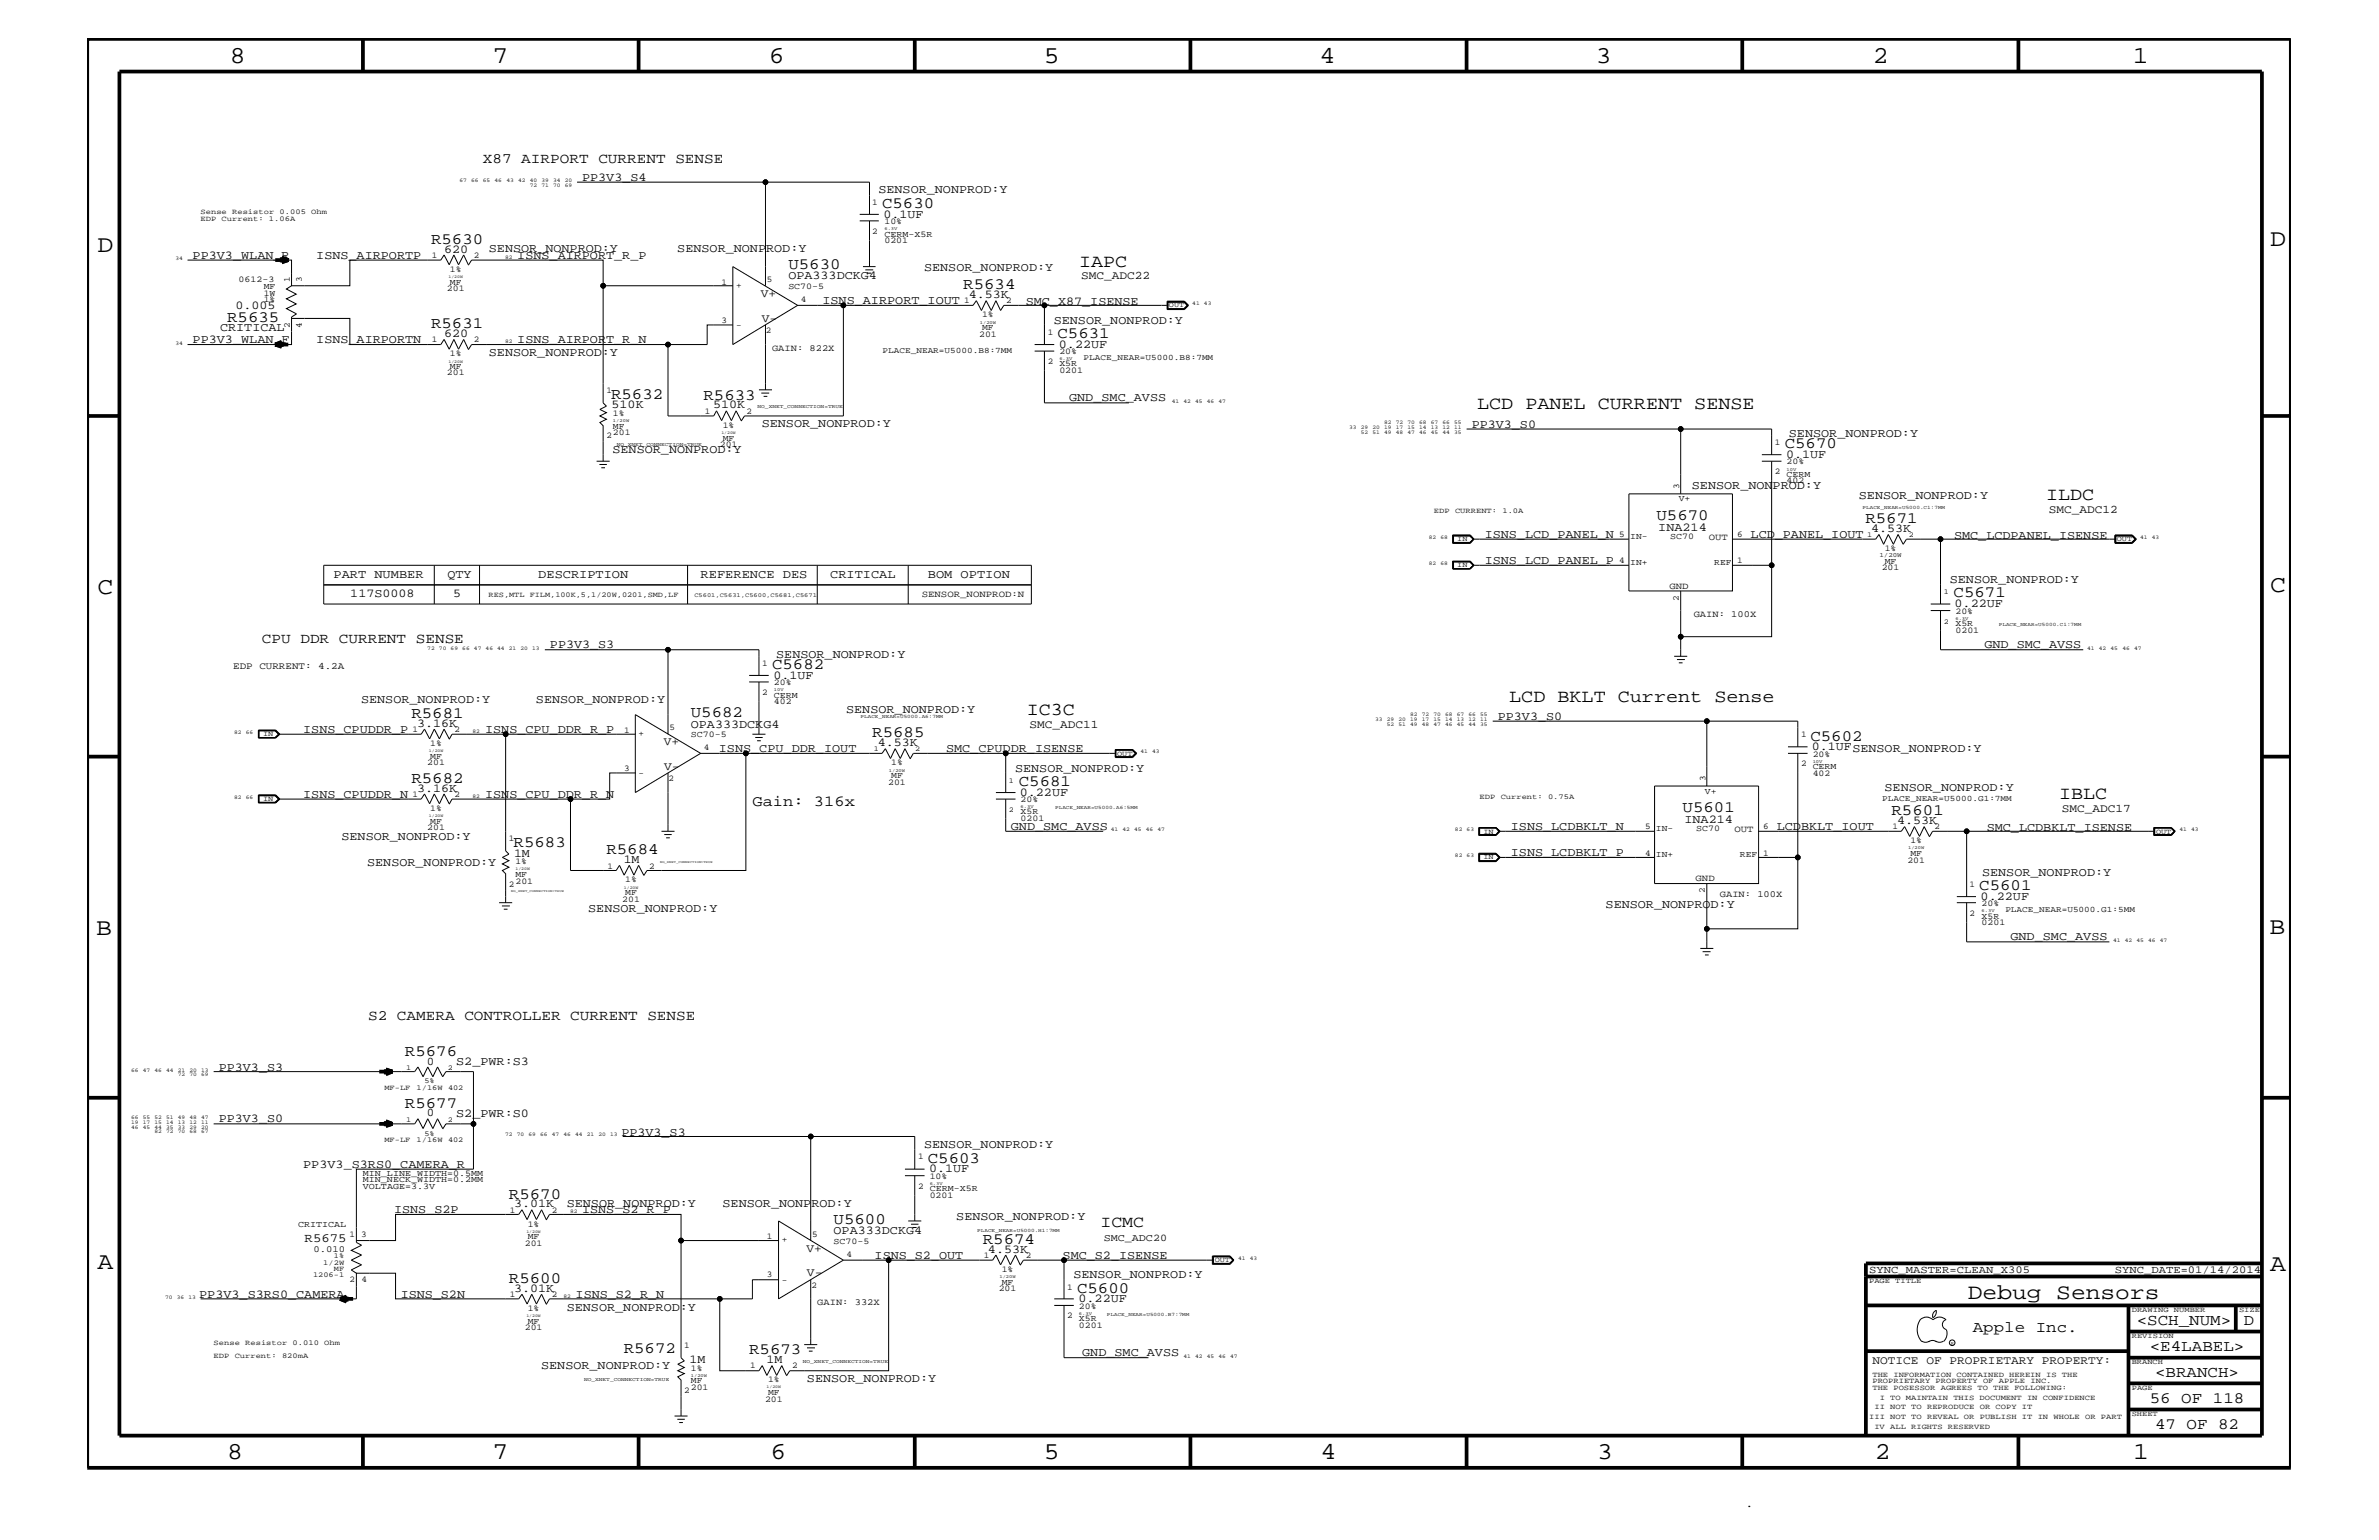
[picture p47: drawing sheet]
<svg xmlns="http://www.w3.org/2000/svg" width="432mm" height="279mm" viewBox="0 0 432 279" stroke-linecap="round" stroke-linejoin="round" font-family="sans-serif">
<defs><g id="words">
<g font-size="4.4">
<text x="41.7" y="11.4">8</text>
<text x="89.4" y="11.4">7</text>
<text x="139.5" y="11.4">6</text>
<text x="189.5" y="11.4">5</text>
<text x="239.5" y="11.4">4</text>
<text x="289.6" y="11.4">3</text>
<text x="339.9" y="11.4">2</text>
<text x="387.1" y="11.4">1</text>
<text x="17.7" y="45.7">D</text>
<text x="412.1" y="44.6">D</text>
<text x="17.7" y="107.7">C</text>
<text x="412.1" y="107.5">C</text>
<text x="17.4" y="169.6">B</text>
<text x="411.9" y="169.4">B</text>
<text x="17.7" y="230.2">A</text>
<text x="412.1" y="230.7">A</text>
<text x="41.2" y="264.7">8</text>
<text x="89.4" y="264.7">7</text>
<text x="139.9" y="264.7">6</text>
<text x="189.5" y="264.7">5</text>
<text x="239.7" y="264.7">4</text>
<text x="289.9" y="264.7">3</text>
<text x="340.3" y="264.7">2</text>
<text x="387.2" y="264.7">1</text>
</g>
<text font-size="4" x="357.2" y="235.7">Debug Sensors</text>
<g font-size="3.3">
<text x="195.9" y="48.4">IAPC</text>
<text x="268.1" y="74.3">LCD PANEL CURRENT SENSE</text>
<text x="371.4" y="90.8">ILDC</text>
<text x="186.4" y="129.7">IC3C</text>
<text x="273.9" y="127.3">LCD BKLT Current Sense</text>
<text x="373.8" y="145">IBLC</text>
</g>
<text font-size="3" x="199.7" y="222.7">ICMC</text>
<g font-size="2.9">
<text x="160.1" y="37.7">C5630</text>
<text x="78.2" y="44.2">R5630</text>
<text x="143.1" y="48.8">U5630</text>
<text x="174.8" y="52.4">R5634</text>
<text x="41.2" y="58.4">R5635</text>
<text x="78.2" y="59.5">R5631</text>
<text x="191.9" y="61.3">C5631</text>
<text x="110.9" y="72.4">R5632</text>
<text x="127.7" y="72.5">R5633</text>
<text x="323.9" y="81.3">C5670</text>
<text x="300.7" y="94.3">U5670</text>
<text x="338.6" y="94.9">R5671</text>
<text x="354.6" y="108.4">C5671</text>
<text x="140.1" y="121.4">C5682</text>
<text x="74.7" y="130.2">R5681</text>
<text x="125.4" y="130.1">U5682</text>
<text x="158.3" y="133.8">R5685</text>
<text x="328.6" y="134.4">C5602</text>
<text x="74.7" y="142">R5682</text>
<text x="184.9" y="142.6">C5681</text>
<text x="305.4" y="147.3">U5601</text>
<text x="343.3" y="147.9">R5601</text>
<text x="93.2" y="153.7">R5683</text>
<text x="110.1" y="155">R5684</text>
<text x="359.2" y="161.5">C5601</text>
<text x="73.5" y="191.5">R5676</text>
<text x="73.5" y="200.9">R5677</text>
<text x="168.4" y="210.9">C5603</text>
<text x="92.4" y="217.5">R5670</text>
<text x="151.3" y="222">U5600</text>
<text x="178.4" y="225.7">R5674</text>
<text x="92.4" y="232.8">R5600</text>
<text x="195.5" y="234.6">C5600</text>
<text x="113.2" y="245.6">R5672</text>
<text x="136" y="245.7">R5673</text>
<text x="358.1" y="241.6">Apple Inc.</text>
<text x="387.8" y="240.4">&lt;SCH_NUM&gt;</text>
<text x="390.2" y="245.1">&lt;E4LABEL&gt;</text>
<text x="407.2" y="240.4">D</text>
<text x="391.2" y="249.8">&lt;BRANCH&gt;</text>
<text x="390.2" y="254.5">56 OF 118</text>
<text x="391.2" y="259.3">47 OF 82</text>
</g>
<text font-size="2.8" x="136.6" y="146.2">Gain: 316x</text>
<g font-size="2.6">
<text x="87.6" y="29.5">X87 AIRPORT CURRENT SENSE</text>
<text x="47.5" y="116.7">CPU DDR CURRENT SENSE</text>
<text x="66.8" y="185">S2 CAMERA CONTROLLER CURRENT SENSE</text>
</g>
<text font-size="2.3" x="55.3" y="225.4">R5675</text>
<g font-size="2.2">
<text x="105.7" y="32.8">PP3V3_S4</text>
<text x="159.4" y="35.1">SENSOR_NONPROD:Y</text>
<text x="160.4" y="39.5">0.1UF</text>
<text x="35" y="46.9">PP3V3_WLAN_R</text>
<text x="57.4" y="46.9">ISNS_AIRPORTP</text>
<text x="80.6" y="45.8">620</text>
<text x="88.7" y="45.7">SENSOR_NONPROD:Y</text>
<text x="93.9" y="46.9">ISNS_AIRPORT_R_P</text>
<text x="122.9" y="45.7">SENSOR_NONPROD:Y</text>
<text x="143.1" y="50.7">OPA333DCKG4</text>
<text x="167.7" y="49.2">SENSOR_NONPROD:Y</text>
<text x="42.8" y="56">0.005</text>
<text x="149.3" y="55.1">ISNS_AIRPORT_IOUT</text>
<text x="175.9" y="54.1">4.53K</text>
<text x="186.2" y="55.4">SMC_X87_ISENSE</text>
<text x="191.3" y="58.7">SENSOR_NONPROD:Y</text>
<text x="35" y="62.3">PP3V3_WLAN_F</text>
<text x="40" y="60.1">CRITICAL</text>
<text x="57.4" y="62.3">ISNS_AIRPORTN</text>
<text x="80.6" y="61.2">620</text>
<text x="88.7" y="64.5">SENSOR_NONPROD:Y</text>
<text x="93.9" y="62.3">ISNS_AIRPORT_R_N</text>
<text x="192.2" y="63.1">0.22UF</text>
<text x="111" y="74.1">510K</text>
<text x="129.4" y="74.1">510K</text>
<text x="138.3" y="77.5">SENSOR_NONPROD:Y</text>
<text x="194.1" y="72.8">GND_SMC_AVSS</text>
<text x="267.1" y="77.6">PP3V3_S0</text>
<text x="111.2" y="82.2">SENSOR_NONPROD:Y</text>
<text x="324.2" y="83.1">0.1UF</text>
<text x="324.7" y="79.4">SENSOR_NONPROD:Y</text>
<text x="307.1" y="88.8">SENSOR_NONPROD:Y</text>
<text x="337.4" y="90.5">SENSOR_NONPROD:Y</text>
<text x="269.5" y="97.6">ISNS_LCD_PANEL_N</text>
<text x="301" y="96.3">INA214</text>
<text x="317.8" y="97.6">LCD_PANEL_IOUT</text>
<text x="339.6" y="96.5">4.53K</text>
<text x="354.7" y="97.8">SMC_LCDPANEL_ISENSE</text>
<text x="60.5" y="104.9">PART NUMBER</text>
<text x="81.2" y="104.9">QTY</text>
<text x="97.7" y="104.9">DESCRIPTION</text>
<text x="127.2" y="104.9">REFERENCE DES</text>
<text x="150.7" y="104.9">CRITICAL</text>
<text x="168.4" y="104.9">BOM OPTION</text>
<text x="269.5" y="102.3">ISNS_LCD_PANEL_P</text>
<text x="353.9" y="105.8">SENSOR_NONPROD:Y</text>
<text x="63.6" y="108.4">117S0008</text>
<text x="82.3" y="108.4">5</text>
<text x="354.8" y="110.2">0.22UF</text>
<text x="99.8" y="117.6">PP3V3_S3</text>
<text x="140.9" y="119.4">SENSOR_NONPROD:Y</text>
<text x="360.2" y="117.6">GND_SMC_AVSS</text>
<text x="140.4" y="123.1">0.1UF</text>
<text x="65.5" y="127.6">SENSOR_NONPROD:Y</text>
<text x="75.7" y="131.9">3.16K</text>
<text x="97.3" y="127.6">SENSOR_NONPROD:Y</text>
<text x="153.6" y="129.4">SENSOR_NONPROD:Y</text>
<text x="271.9" y="130.6">PP3V3_S0</text>
<text x="55" y="133">ISNS_CPUDDR_P</text>
<text x="88.1" y="133">ISNS_CPU_DDR_R_P</text>
<text x="125.4" y="132">OPA333DCKG4</text>
<text x="130.5" y="136.5">ISNS_CPU_DDR_IOUT</text>
<text x="159.3" y="135.4">4.53K</text>
<text x="171.7" y="136.5">SMC_CPUDDR_ISENSE</text>
<text x="328.8" y="136.1">0.1UFSENSOR_NONPROD:Y</text>
<text x="75.7" y="143.6">3.16K</text>
<text x="184.2" y="140">SENSOR_NONPROD:Y</text>
<text x="342.1" y="143.5">SENSOR_NONPROD:Y</text>
<text x="55" y="144.7">ISNS_CPUDDR_N</text>
<text x="88.1" y="144.7">ISNS_CPU_DDR_R_N</text>
<text x="185.1" y="144.4">0.22UF</text>
<text x="305.7" y="149.3">INA214</text>
<text x="344.3" y="149.5">4.53K</text>
<text x="62" y="152.3">SENSOR_NONPROD:Y</text>
<text x="93.3" y="155.5">1M</text>
<text x="183.5" y="150.7">GND_SMC_AVSS</text>
<text x="274.2" y="150.7">ISNS_LCDBKLT_N</text>
<text x="274.2" y="155.3">ISNS_LCDBKLT_P</text>
<text x="322.5" y="150.7">LCDBKLT_IOUT</text>
<text x="360.6" y="150.8">SMC_LCDBKLT_ISENSE</text>
<text x="66.6" y="157.1">SENSOR_NONPROD:Y</text>
<text x="113.2" y="156.7">1M</text>
<text x="359.7" y="158.9">SENSOR_NONPROD:Y</text>
<text x="106.8" y="165.4">SENSOR_NONPROD:Y</text>
<text x="291.4" y="164.7">SENSOR_NONPROD:Y</text>
<text x="359.5" y="163.3">0.22UF</text>
<text x="364.9" y="170.6">GND_SMC_AVSS</text>
<text x="39.7" y="194.3">PP3V3_S3</text>
<text x="82.8" y="193.2">S2_PWR:S3</text>
<text x="39.7" y="203.7">PP3V3_S0</text>
<text x="82.8" y="202.7">S2_PWR:S0</text>
<text x="112.8" y="206">PP3V3_S3</text>
<text x="167.7" y="208.3">SENSOR_NONPROD:Y</text>
<text x="55" y="211.9">PP3V3_S3RS0_CAMERA_R</text>
<text x="168.7" y="212.7">0.1UF</text>
<text x="71.5" y="220.2">ISNS_S2P</text>
<text x="93.3" y="219.1">3.01K</text>
<text x="102.9" y="219">SENSOR_NONPROD:Y</text>
<text x="105.7" y="220.2">ISNS_S2_R_P</text>
<text x="131.1" y="219">SENSOR_NONPROD:Y</text>
<text x="173.6" y="221.3">SENSOR_NONPROD:Y</text>
<text x="151.3" y="223.9">OPA333DCKG4</text>
<text x="179.3" y="227.4">4.53K</text>
<text x="158.8" y="228.4">ISNS_S2_OUT</text>
<text x="192.9" y="228.4">SMC_S2_ISENSE</text>
<text x="194.8" y="231.9">SENSOR_NONPROD:Y</text>
<text x="36.2" y="235.5">PP3V3_S3RS0_CAMERA</text>
<text x="72.7" y="235.5">ISNS_S2N</text>
<text x="93.3" y="234.4">3.01K</text>
<text x="102.9" y="237.8">SENSOR_NONPROD:Y</text>
<text x="104.5" y="235.5">ISNS_S2_R_N</text>
<text x="195.7" y="236.2">0.22UF</text>
<text x="98.2" y="248.4">SENSOR_NONPROD:Y</text>
<text x="125.1" y="247.3">1M</text>
<text x="139.1" y="247.3">1M</text>
<text x="146.5" y="250.7">SENSOR_NONPROD:Y</text>
<text x="196.4" y="246.1">GND_SMC_AVSS</text>
<text x="316.8" y="273.4">.</text>
</g>
<g font-size="2.1">
<text x="138.1" y="53.9">V+</text>
<text x="196.3" y="50.7">SMC_ADC22</text>
<text x="138.3" y="58.4">V-</text>
<text x="371.9" y="93.1">SMC_ADC12</text>
<text x="120.5" y="135.2">V+</text>
<text x="186.9" y="132">SMC_ADC11</text>
<text x="120.6" y="139.6">V-</text>
<text x="374.2" y="147.3">SMC_ADC17</text>
<text x="77.5" y="193.2">0</text>
<text x="77.5" y="202.6">0</text>
<text x="146.4" y="227.1">V+</text>
<text x="146.5" y="231.6">V-</text>
<text x="339.9" y="247.5">NOTICE OF PROPRIETARY PROPERTY:</text>
</g>
<g font-size="1.9">
<text x="200.3" y="225.1">SMC_ADC20</text>
<text x="339.3" y="231">SYNC_MASTER=CLEAN_X305</text>
<text x="383.9" y="231">SYNC_DATE=01/14/2014</text>
</g>
<text font-size="1.8" x="42.3" y="121.4">EDP CURRENT: 4.2A</text>
<g font-size="1.7">
<text x="140.1" y="63.7">GAIN: 822X</text>
<text x="310.1" y="98">OUT</text>
<text x="303" y="106.8">GND</text>
<text x="167.3" y="108.4">SENSOR_NONPROD:N</text>
<text x="307.4" y="112">GAIN: 100X</text>
<text x="314.8" y="151">OUT</text>
<text x="307.8" y="159.8">GND</text>
<text x="312.2" y="162.7">GAIN: 100X</text>
<text x="56.9" y="227.1">0.010</text>
<text x="148.3" y="236.8">GAIN: 332X</text>
</g>
<g font-size="1.6">
<text x="158.3" y="37.1">1</text>
<text x="160.5" y="40.7">10%</text>
<text x="78.4" y="46.8">1</text>
<text x="86" y="46.8">2</text>
<text x="158.3" y="42.4">2</text>
<text x="160.5" y="43">CERM-X5R</text>
<text x="160.5" y="44.1">0201</text>
<text x="43.3" y="51.3">0612-3</text>
<text x="47.9" y="53.6">1W</text>
<text x="47.9" y="52.4">MF</text>
<text x="52.6" y="51.3" transform="rotate(-90 52.6 51.3)">1</text>
<text x="54.8" y="51.3" transform="rotate(-90 54.8 51.3)">3</text>
<text x="81.1" y="52.8">201</text>
<text x="81.7" y="51.7">MF</text>
<text x="81.7" y="49.3">1%</text>
<text x="131" y="51.7">1</text>
<text x="133.6" y="52.3">+</text>
<text x="139.2" y="51.2">5</text>
<text x="143.1" y="52.4">SC70-5</text>
<text x="47.9" y="54.8">1%</text>
<text x="52.6" y="59.5" transform="rotate(-90 52.6 59.5)">2</text>
<text x="54.8" y="59.5" transform="rotate(-90 54.8 59.5)">4</text>
<text x="131" y="58.6">3</text>
<text x="133.6" y="59.5">-</text>
<text x="145.4" y="54.8">4</text>
<text x="175" y="55.1">1</text>
<text x="178.3" y="59.9">MF</text>
<text x="178.3" y="57.5">1%</text>
<text x="182.6" y="55.1">2</text>
<text x="78.4" y="62.1">1</text>
<text x="81.7" y="64.6">1%</text>
<text x="86" y="62.1">2</text>
<text x="139" y="60.4">2</text>
<text x="177.7" y="61.1">201</text>
<text x="190.2" y="66">2</text>
<text x="190.2" y="60.7">1</text>
<text x="192.3" y="64.2">20%</text>
<text x="81.1" y="68.1">201</text>
<text x="81.7" y="66.9">MF</text>
<text x="110.1" y="71.3">1</text>
<text x="192.3" y="67.7">0201</text>
<text x="192.3" y="66.5">X5R</text>
<text x="111.3" y="77.8">MF</text>
<text x="111.3" y="75.5">1%</text>
<text x="127.9" y="75.1">1</text>
<text x="131.2" y="77.6">1%</text>
<text x="135.5" y="75.1">2</text>
<text x="110.1" y="79.5">2</text>
<text x="111.3" y="78.9">201</text>
<text x="130.6" y="81.1">201</text>
<text x="131.2" y="80">MF</text>
<text x="322.2" y="80.7">1</text>
<text x="304.8" y="88.7" transform="rotate(-90 304.8 88.7)">3</text>
<text x="322.2" y="86">2</text>
<text x="324.3" y="86.6">CERM</text>
<text x="324.3" y="87.7">402</text>
<text x="324.3" y="84.3">20%</text>
<text x="304.7" y="91">V+</text>
<text x="293.9" y="97.5">5</text>
<text x="295.9" y="97.8">IN-</text>
<text x="303.1" y="97.7">SC70</text>
<text x="315.3" y="97.4">6</text>
<text x="342.1" y="99.9">1%</text>
<text x="293.9" y="102.2">4</text>
<text x="295.9" y="102.6">IN+</text>
<text x="311.1" y="102.6">REF</text>
<text x="315.3" y="102.2">1</text>
<text x="341.5" y="103.5">201</text>
<text x="342.1" y="102.3">MF</text>
<text x="304.7" y="109.1" transform="rotate(-90 304.7 109.1)">2</text>
<text x="354.9" y="111.4">20%</text>
<text x="354.9" y="113.7">X5R</text>
<text x="354.9" y="114.8">0201</text>
<text x="138.3" y="120.8">1</text>
<text x="140.5" y="124.3">20%</text>
<text x="138.3" y="126.1">2</text>
<text x="140.5" y="127.8">402</text>
<text x="140.5" y="126.6">CERM</text>
<text x="74.8" y="132.8">1</text>
<text x="78.1" y="137.7">MF</text>
<text x="78.1" y="135.3">1%</text>
<text x="82.5" y="132.8">2</text>
<text x="113.3" y="133">1</text>
<text x="115.9" y="133.5">+</text>
<text x="121.5" y="132.4">5</text>
<text x="125.4" y="133.8">SC70-5</text>
<text x="127.8" y="136.1">4</text>
<text x="326.9" y="133.8">1</text>
<text x="329" y="137.3">20%</text>
<text x="77.6" y="138.8">201</text>
<text x="113.3" y="139.9">3</text>
<text x="115.9" y="140.8">-</text>
<text x="121.3" y="141.8">2</text>
<text x="161.2" y="142.4">201</text>
<text x="161.8" y="141.2">MF</text>
<text x="161.8" y="138.8">1%</text>
<text x="309.5" y="141.7" transform="rotate(-90 309.5 141.7)">3</text>
<text x="326.9" y="139.1">2</text>
<text x="329" y="139.6">CERM</text>
<text x="329" y="140.7">402</text>
<text x="74.8" y="144.6">1</text>
<text x="78.1" y="149.5">MF</text>
<text x="78.1" y="147.1">1%</text>
<text x="82.5" y="144.6">2</text>
<text x="185.3" y="145.6">20%</text>
<text x="185.3" y="147.8">X5R</text>
<text x="185.3" y="149">0201</text>
<text x="309.5" y="144">V+</text>
<text x="77.6" y="150.7">201</text>
<text x="92.4" y="152.6">1</text>
<text x="298.6" y="155.2">4</text>
<text x="298.6" y="150.5">5</text>
<text x="300.6" y="150.8">IN-</text>
<text x="300.6" y="155.6">IN+</text>
<text x="307.9" y="150.7">SC70</text>
<text x="315.8" y="155.6">REF</text>
<text x="320" y="155.2">1</text>
<text x="320" y="150.4">6</text>
<text x="343.5" y="150.5">1</text>
<text x="346.8" y="155.3">MF</text>
<text x="346.8" y="152.9">1%</text>
<text x="351.1" y="150.5">2</text>
<text x="92.4" y="160.9">2</text>
<text x="93.6" y="156.7">1%</text>
<text x="93.6" y="159.1">MF</text>
<text x="93.6" y="160.3">201</text>
<text x="110.2" y="157.6">1</text>
<text x="113.5" y="160">1%</text>
<text x="117.9" y="157.6">2</text>
<text x="346.2" y="156.5">201</text>
<text x="357.5" y="160.9">1</text>
<text x="112.9" y="163.6">201</text>
<text x="113.5" y="162.4">MF</text>
<text x="309.5" y="162.1" transform="rotate(-90 309.5 162.1)">2</text>
<text x="357.5" y="166.1">2</text>
<text x="359.7" y="166.7">X5R</text>
<text x="359.7" y="164.4">20%</text>
<text x="359.7" y="167.8">0201</text>
<text x="65.9" y="213.3">MIN_LINE_WIDTH=0.5MM</text>
<text x="65.9" y="214.5">MIN_NECK_WIDTH=0.2MM</text>
<text x="65.9" y="215.7">VOLTAGE=3.3V</text>
<text x="166.6" y="215.7">2</text>
<text x="166.6" y="210.3">1</text>
<text x="168.7" y="213.9">10%</text>
<text x="92.5" y="220">1</text>
<text x="100.2" y="220">2</text>
<text x="168.7" y="217.3">0201</text>
<text x="168.7" y="216.1">CERM-X5R</text>
<text x="54.1" y="222.7">CRITICAL</text>
<text x="63.4" y="224.4">1</text>
<text x="65.5" y="224.4">3</text>
<text x="95.3" y="226">201</text>
<text x="95.8" y="222.5">1%</text>
<text x="95.8" y="224.8">MF</text>
<text x="139.2" y="224.8">1</text>
<text x="141.9" y="225.4">+</text>
<text x="147.4" y="224.4">5</text>
<text x="151.3" y="225.7">SC70-5</text>
<text x="63.4" y="232.5">2</text>
<text x="65.6" y="232.5">4</text>
<text x="139.2" y="231.8">3</text>
<text x="141.9" y="232.8">-</text>
<text x="147.3" y="233.6">2</text>
<text x="153.7" y="228">4</text>
<text x="178.6" y="228.3">1</text>
<text x="181.8" y="230.7">1%</text>
<text x="181.8" y="233.1">MF</text>
<text x="186.2" y="228.3">2</text>
<text x="193.7" y="234">1</text>
<text x="92.5" y="235.3">1</text>
<text x="95.8" y="237.8">1%</text>
<text x="100.2" y="235.3">2</text>
<text x="181.3" y="234.3">201</text>
<text x="193.7" y="239.2">2</text>
<text x="195.8" y="237.4">20%</text>
<text x="195.8" y="239.7">X5R</text>
<text x="95.3" y="241.3">201</text>
<text x="95.8" y="240.1">MF</text>
<text x="124.2" y="244.5">1</text>
<text x="195.8" y="240.9">0201</text>
<text x="125.4" y="248.7">1%</text>
<text x="125.4" y="251">MF</text>
<text x="136.1" y="248.3">1</text>
<text x="139.4" y="250.8">1%</text>
<text x="143.8" y="248.3">2</text>
<text x="124.2" y="252.8">2</text>
<text x="125.4" y="252.2">201</text>
<text x="138.9" y="254.3">201</text>
<text x="139.4" y="253.1">MF</text>
</g>
<g font-size="1.5">
<text x="160.2" y="64.1">PLACE_NEAR=U5000.B8:7MM</text>
<text x="196.7" y="65.3">PLACE_NEAR=U5000.B8:7MM</text>
<text x="341.6" y="145.4">PLACE_NEAR=U5000.G1:7MM</text>
<text x="364" y="165.5">PLACE_NEAR=U5000.G1:5MM</text>
</g>
<g font-size="1.4">
<text x="36.4" y="38.9">Sense</text>
<text x="36.4" y="40.1">EDP</text>
<text x="40.2" y="40.1">Current:</text>
<text x="42.1" y="38.9">Resistor</text>
<text x="48.8" y="40.1">1.06A</text>
<text x="50.7" y="38.9">0.005</text>
<text x="56.5" y="38.9">Ohm</text>
<text x="212.2" y="55.7">OUT</text>
<text x="260.3" y="93.1">EDP</text>
<text x="264.1" y="93.1">CURRENT:</text>
<text x="272.7" y="93.1">1.0A</text>
<text x="264.5" y="98.2">IN</text>
<text x="338.9" y="97.5">1</text>
<text x="346.5" y="97.5">2</text>
<text x="384.2" y="98.2">OUT</text>
<text x="264.5" y="102.9">IN</text>
<text x="352.8" y="107.8">1</text>
<text x="88.7" y="108.4">RES,MTL FILM,100K,5,1/20W,0201,SMD,LF</text>
<text x="352.8" y="113.1">2</text>
<text x="47.8" y="133.5">IN</text>
<text x="158.6" y="136.3">1</text>
<text x="166.1" y="136.3">2</text>
<text x="202.8" y="137.1">OUT</text>
<text x="183.1" y="142">1</text>
<text x="47.8" y="145.3">IN</text>
<text x="183.1" y="147.3">2</text>
<text x="268.6" y="145">EDP</text>
<text x="272.4" y="145">Current:</text>
<text x="281" y="145">0.75A</text>
<text x="269.2" y="155.9">IN</text>
<text x="269.2" y="151.2">IN</text>
<text x="391.3" y="151.2">OUT</text>
<text x="69.8" y="197.7">MF-LF</text>
<text x="73.7" y="194.1">1</text>
<text x="75.6" y="197.7">1/16W</text>
<text x="77" y="196.5">5%</text>
<text x="81.3" y="194.1">2</text>
<text x="81.3" y="197.7">402</text>
<text x="73.7" y="203.5">1</text>
<text x="81.3" y="203.5">2</text>
<text x="69.8" y="207.2">MF-LF</text>
<text x="75.6" y="207.2">1/16W</text>
<text x="77" y="206">5%</text>
<text x="81.3" y="207.2">402</text>
<text x="56.8" y="231.8">1206-1</text>
<text x="58.7" y="229.5">1/2W</text>
<text x="60.6" y="230.7">MF</text>
<text x="60.6" y="228.3">1%</text>
<text x="220.5" y="229">OUT</text>
<text x="339.3" y="232.8">PAGE</text>
<text x="344" y="232.8">TITLE</text>
<text x="386.9" y="238">DRAWING</text>
<text x="394.6" y="238">NUMBER</text>
<text x="406.4" y="238">SIZE</text>
<text x="38.8" y="244">Sense</text>
<text x="44.5" y="244">Resistor</text>
<text x="53.1" y="244">0.010</text>
<text x="58.9" y="244">Ohm</text>
<text x="386.9" y="242.8">REVISION</text>
<text x="38.8" y="246.3">EDP</text>
<text x="42.6" y="246.3">Current:</text>
<text x="51.2" y="246.3">820mA</text>
<text x="339.9" y="249.8">THE</text>
<text x="339.9" y="251">PROPRIETARY</text>
<text x="343.7" y="249.8">INFORMATION</text>
<text x="351.3" y="251">PROPERTY</text>
<text x="355.1" y="249.8">CONTAINED</text>
<text x="359.9" y="251">OF</text>
<text x="362.8" y="251">APPLE</text>
<text x="364.7" y="249.8">HEREIN</text>
<text x="368.5" y="251">INC.</text>
<text x="371.4" y="249.8">IS</text>
<text x="374.2" y="249.8">THE</text>
<text x="386.9" y="247.5">BRANCH</text>
<text x="339.3" y="257.5">III</text>
<text x="339.9" y="252.2">THE</text>
<text x="340.2" y="255.7">II</text>
<text x="341.2" y="253.9">I</text>
<text x="343.1" y="253.9">TO</text>
<text x="343.1" y="255.7">NOT</text>
<text x="343.1" y="257.5">NOT</text>
<text x="343.7" y="252.2">POSESSOR</text>
<text x="345.9" y="253.9">MAINTAIN</text>
<text x="346.9" y="255.7">TO</text>
<text x="346.9" y="257.5">TO</text>
<text x="349.8" y="255.7">REPRODUCE</text>
<text x="349.8" y="257.5">REVEAL</text>
<text x="352.3" y="252.2">AGREES</text>
<text x="354.5" y="253.9">THIS</text>
<text x="356.5" y="257.5">OR</text>
<text x="358.9" y="252.2">TO</text>
<text x="359.3" y="253.9">DOCUMENT</text>
<text x="359.3" y="255.7">OR</text>
<text x="359.3" y="257.5">PUBLISH</text>
<text x="361.8" y="252.2">THE</text>
<text x="362.2" y="255.7">COPY</text>
<text x="365.6" y="252.2">FOLLOWING:</text>
<text x="367" y="255.7">IT</text>
<text x="367" y="257.5">IT</text>
<text x="367.9" y="253.9">IN</text>
<text x="369.9" y="257.5">IN</text>
<text x="370.8" y="253.9">CONFIDENCE</text>
<text x="372.7" y="257.5">WHOLE</text>
<text x="378.5" y="257.5">OR</text>
<text x="381.3" y="257.5">PART</text>
<text x="386.9" y="256.9">SHEET</text>
<text x="386.9" y="252.2">PAGE</text>
<text x="340.2" y="259.3">IV ALL</text>
<text x="346.9" y="259.3">RIGHTS</text>
<text x="353.6" y="259.3">RESERVED</text>
</g>
<text font-size="1.2" x="341.1" y="101.1">1/20W</text>
<text font-size="1.1" x="126" y="108.4">C5601,C5631,C5600,C5681,C5671</text>
<g font-size="1">
<text x="83.4" y="33">67</text>
<text x="85.5" y="33">66</text>
<text x="87.6" y="33">65</text>
<text x="89.7" y="33">46</text>
<text x="92" y="33">43</text>
<text x="94.1" y="33">42</text>
<text x="96.2" y="33">40</text>
<text x="96.2" y="33.9">72</text>
<text x="98.3" y="33">39</text>
<text x="98.3" y="33.9">71</text>
<text x="100.4" y="33">34</text>
<text x="100.4" y="33.9">70</text>
<text x="102.5" y="33">20</text>
<text x="102.5" y="33.9">69</text>
<text x="31.8" y="47.2">34</text>
<text x="91.7" y="46.9">82</text>
<text x="216.4" y="55.4">41</text>
<text x="218.5" y="55.4">43</text>
<text x="31.8" y="62.5">34</text>
<text x="91.7" y="62.3">82</text>
<text x="212.7" y="73.1">41</text>
<text x="214.8" y="73.1">42</text>
<text x="216.9" y="73.1">45</text>
<text x="219" y="73.1">46</text>
<text x="221.2" y="73.1">47</text>
<text x="244.9" y="77.8">33</text>
<text x="247" y="77.8">29</text>
<text x="249.1" y="77.8">20</text>
<text x="251.2" y="77.8">19</text>
<text x="251.2" y="77">82</text>
<text x="253.3" y="77.8">17</text>
<text x="253.3" y="77">72</text>
<text x="255.4" y="77.8">15</text>
<text x="255.4" y="77">70</text>
<text x="257.6" y="77.8">14</text>
<text x="257.6" y="77">68</text>
<text x="259.7" y="77.8">13</text>
<text x="259.7" y="77">67</text>
<text x="261.8" y="77.8">12</text>
<text x="261.8" y="77">66</text>
<text x="263.9" y="77.8">11</text>
<text x="263.9" y="77">55</text>
<text x="247" y="78.7">52</text>
<text x="249.1" y="78.7">51</text>
<text x="251.2" y="78.7">49</text>
<text x="253.3" y="78.7">48</text>
<text x="255.4" y="78.7">47</text>
<text x="257.6" y="78.7">46</text>
<text x="259.7" y="78.7">45</text>
<text x="261.8" y="78.7">44</text>
<text x="263.9" y="78.7">35</text>
<text x="259.3" y="97.8">82</text>
<text x="261.5" y="97.8">68</text>
<text x="388.5" y="97.8">41</text>
<text x="390.6" y="97.8">43</text>
<text x="259.3" y="102.6">82</text>
<text x="261.5" y="102.6">68</text>
<text x="77.6" y="117.9">72</text>
<text x="79.7" y="117.9">70</text>
<text x="81.8" y="117.9">69</text>
<text x="83.9" y="117.9">66</text>
<text x="86" y="117.9">47</text>
<text x="88.1" y="117.9">46</text>
<text x="90.3" y="117.9">44</text>
<text x="92.4" y="117.9">21</text>
<text x="94.5" y="117.9">20</text>
<text x="96.6" y="117.9">13</text>
<text x="378.8" y="117.9">41</text>
<text x="380.9" y="117.9">42</text>
<text x="383" y="117.9">45</text>
<text x="385.2" y="117.9">46</text>
<text x="387.4" y="117.9">47</text>
<text x="249.6" y="130.8">33</text>
<text x="251.7" y="130.8">29</text>
<text x="251.7" y="131.7">52</text>
<text x="253.8" y="130.8">20</text>
<text x="253.8" y="131.7">51</text>
<text x="256" y="130.8">19</text>
<text x="256" y="131.7">49</text>
<text x="256" y="130">82</text>
<text x="258.1" y="130.8">17</text>
<text x="258.1" y="131.7">48</text>
<text x="258.1" y="130">72</text>
<text x="260.2" y="130.8">15</text>
<text x="260.2" y="131.7">47</text>
<text x="260.2" y="130">70</text>
<text x="262.3" y="130.8">14</text>
<text x="262.3" y="131.7">46</text>
<text x="262.3" y="130">68</text>
<text x="264.4" y="130.8">13</text>
<text x="264.4" y="131.7">45</text>
<text x="264.4" y="130">67</text>
<text x="266.5" y="130.8">12</text>
<text x="266.5" y="131.7">44</text>
<text x="266.5" y="130">66</text>
<text x="268.7" y="130.8">11</text>
<text x="268.7" y="131.7">35</text>
<text x="268.7" y="130">55</text>
<text x="42.5" y="133.2">82</text>
<text x="44.6" y="133.2">66</text>
<text x="85.8" y="133">82</text>
<text x="207" y="136.7">41</text>
<text x="209.1" y="136.7">43</text>
<text x="42.5" y="145">82</text>
<text x="44.6" y="145">66</text>
<text x="85.8" y="144.7">82</text>
<text x="201.6" y="150.8">41</text>
<text x="203.7" y="150.8">42</text>
<text x="205.8" y="150.8">45</text>
<text x="207.9" y="150.8">46</text>
<text x="210.1" y="150.8">47</text>
<text x="264.1" y="155.6">82</text>
<text x="264.1" y="150.8">82</text>
<text x="266.2" y="155.6">63</text>
<text x="266.2" y="150.8">63</text>
<text x="395.6" y="150.8">41</text>
<text x="397.7" y="150.8">43</text>
<text x="383.6" y="170.9">41</text>
<text x="385.7" y="170.9">42</text>
<text x="387.8" y="170.9">45</text>
<text x="389.9" y="170.9">46</text>
<text x="392" y="170.9">47</text>
<text x="23.8" y="194.4">66</text>
<text x="25.9" y="194.4">47</text>
<text x="28" y="194.4">46</text>
<text x="30.1" y="194.4">44</text>
<text x="32.3" y="194.4">21</text>
<text x="32.3" y="195.3">72</text>
<text x="34.4" y="194.4">20</text>
<text x="34.4" y="195.3">70</text>
<text x="36.5" y="194.4">13</text>
<text x="36.5" y="195.3">69</text>
<text x="23.8" y="203.9">19</text>
<text x="23.8" y="203.1">66</text>
<text x="25.9" y="203.9">17</text>
<text x="25.9" y="203.1">55</text>
<text x="28" y="203.9">15</text>
<text x="28" y="203.1">52</text>
<text x="30.1" y="203.9">14</text>
<text x="30.1" y="203.1">51</text>
<text x="32.3" y="203.9">13</text>
<text x="32.3" y="203.1">49</text>
<text x="34.4" y="203.9">12</text>
<text x="34.4" y="203.1">48</text>
<text x="36.5" y="203.9">11</text>
<text x="36.5" y="203.1">47</text>
<text x="23.8" y="204.8">46</text>
<text x="25.9" y="204.8">45</text>
<text x="28" y="204.8">44</text>
<text x="28" y="205.6">82</text>
<text x="30.1" y="204.8">35</text>
<text x="30.1" y="205.6">72</text>
<text x="32.3" y="204.8">33</text>
<text x="32.3" y="205.6">70</text>
<text x="34.4" y="204.8">29</text>
<text x="34.4" y="205.6">68</text>
<text x="36.5" y="204.8">20</text>
<text x="36.5" y="205.6">67</text>
<text x="91.7" y="206.2">72</text>
<text x="93.8" y="206.2">70</text>
<text x="95.9" y="206.2">69</text>
<text x="98" y="206.2">66</text>
<text x="100.2" y="206.2">47</text>
<text x="102.3" y="206.2">46</text>
<text x="104.4" y="206.2">44</text>
<text x="106.5" y="206.2">21</text>
<text x="108.6" y="206.2">20</text>
<text x="110.7" y="206.2">13</text>
<text x="103.5" y="220.2">82</text>
<text x="224.7" y="228.6">41</text>
<text x="226.8" y="228.6">43</text>
<text x="30" y="235.7">70</text>
<text x="32.1" y="235.7">36</text>
<text x="34.2" y="235.7">13</text>
<text x="102.3" y="235.5">82</text>
<text x="214.8" y="246.3">41</text>
<text x="216.9" y="246.3">42</text>
<text x="219" y="246.3">45</text>
<text x="221.2" y="246.3">46</text>
<text x="223.3" y="246.3">47</text>
</g>
<g font-size=".9">
<text x="137.5" y="74.1">NO_XNET_CONNECTION=TRUE</text>
<text x="111.9" y="81">NO_XNET_CONNECTION=TRUE</text>
<text x="338.1" y="92.4">PLACE_NEAR=U5000.C1:7MM</text>
<text x="362.8" y="113.7">PLACE_NEAR=U5000.C1:7MM</text>
<text x="156.2" y="130.3">PLACE_NEAR=U5000.A6:7MM</text>
<text x="191.5" y="146.8">PLACE_NEAR=U5000.A6:5MM</text>
<text x="177.4" y="223.5">PLACE_NEAR=U5000.H1:7MM</text>
<text x="200.9" y="238.8">PLACE_NEAR=U5000.B7:7MM</text>
<text x="354.1" y="244">R</text>
<text x="106" y="250.6">NO_XNET_CONNECTION=TRUE</text>
<text x="145.7" y="247.3">NO_XNET_CONNECTION=TRUE</text>
</g>
<g font-size=".8">
<text x="160.5" y="41.8">6.3V</text>
<text x="81.4" y="50.5">1/20W</text>
<text x="177.8" y="58.7">1/20W</text>
<text x="81.4" y="65.8">1/20W</text>
<text x="192.3" y="65.3">6.3V</text>
<text x="111.3" y="76.7">1/20W</text>
<text x="130.9" y="78.8">1/20W</text>
<text x="324.3" y="85.4">10V</text>
<text x="354.9" y="112.5">6.3V</text>
<text x="140.5" y="125.4">10V</text>
<text x="77.9" y="136.5">1/20W</text>
<text x="161.3" y="140">1/20W</text>
<text x="329" y="138.4">10V</text>
<text x="77.9" y="148.3">1/20W</text>
<text x="185.3" y="146.6">6.3V</text>
<text x="346.3" y="154.1">1/20W</text>
<text x="93.6" y="157.9">1/20W</text>
<text x="113.2" y="161.2">1/20W</text>
<text x="359.7" y="165.5">6.3V</text>
<text x="168.7" y="214.9">6.3V</text>
<text x="95.5" y="223.6">1/20W</text>
<text x="181.4" y="231.9">1/20W</text>
<text x="95.5" y="239">1/20W</text>
<text x="195.8" y="238.5">6.3V</text>
<text x="125.4" y="249.8">1/20W</text>
<text x="139.1" y="251.9">1/20W</text>
</g>
<g font-size=".6">
<text x="92.8" y="161.9">NO_XNET_CONNECTION=TRUE</text>
<text x="119.8" y="156.7">NO_XNET_CONNECTION=TRUE</text>
</g>
</g></defs>
<g fill="none" stroke="#000" stroke-width=".18">
<path d="M104.7 33h34.2M156 38.9h3.5M157.8 38.9v-5.9h-18.9v18.8M34 47.2h18.9v4.6l-.9 .6 1.8 1-1.8 .8 1.8 .9-1.8 .9 1.8 .9M52.9 57.8h10.6v4.7h16.5l.6-.9 .9 1.8 .9-1.8 .8 1.8 1-1.8 .8 1.8M53.8 56.9l-.9 .6v5h-18.9M85 48l-.8-1.7-1 1.7-.8-1.7-.9 1.7-.9-1.7-.6 .9h-16.5v4.6h-10.6M85 48.1l.6-.9h23.9v4.6h23.5M109.5 51.8v21.3l.6 .6-1.2 .6 1.2 .6-1.2 .6 1.2 .6-1.2 .6 .6 .5v6.5M133 59h-4.6v3.5h-42.8l-.6 .9M138.9 59v11.7M144.8 55.4l-11.8 7.1v-14.1l11.8 7h31.8l.6-.8 .9 1.7 .9-1.7 .9 1.7 .9-1.7 .8 1.7 .6-.9h29.8"/>
<path d="M153.1 55.4v20.1h-18l-.6 .9M156 40.1h3.5M156.6 48.4h2.3M157.1 49h1.4M157.4 49.6h.8M157.8 40.1v8.3M189.6 55.4v7.1M211.8 54.6h3.2l.7 .8-.7 .8h-3.2zM211.9 54.7h3.1l.6 .7-.6 .7h-3.1zM211.9 54.8h3.1l.6 .6-.6 .7M214.9 54.8l.6 .6-.6 .6h-2.9v-1.2M121.2 62.5v13h8.3l.5-1 1 1.8 .8-1.8 1 1.8 .8-1.8 .9 1.8"/>
<path d="M137.8 70.7h2.3M138.2 71.3h1.4M138.6 71.9h.7M187.8 62.5h3.5M187.8 63.7h3.5M189.6 63.7v9.4h15.3M266.2 77.8h55.4v4.7M305.1 77.8v11.8M108.3 83.7h2.4M108.8 84.3h1.4M109.1 84.9h.7M263.7 97.1h3.2l.6 .7-.6 .8h-3.2z"/>
<path d="M263.7 97.1h3.1l.7 .7-.7 .7h-3.1zM263.7 97.2h3.1l.6 .6M267.4 97.8l-.6 .6h-3v-1.2h3l.7 .6M267.4 97.8h28.3M295.7 89.6h18.8v17.6h-18.8zM314.5 97.8h25.9l.6-.8 .9 1.7 .8-1.7 1 1.7 .8-1.7 .9 1.7 .6-.9h6.2M319.8 82.5h3.5M319.8 83.7h3.5M321.6 83.7v31.8h-16.5v-8.3M383.9 97.1h3.1l.8 .7-.8 .8h-3.1zM383.9 97.1h3.1l.7 .7-.7 .7M383.9 98.5h3.1"/>
<path d="M384 98.5v-1.3h3l.6 .6-.6 .7M384 97.2v1.2h2.9l.6-.6-.6-.6M384 97.8h-31.8v11.8M58.8 102.6h128.4v7h-128.4zM58.8 106.1h128.4M78.8 102.6v7M87 102.6v7M98.9 117.9h22.3M124.8 102.6v7M148.3 102.6v7M164.8 102.6v7M263.7 101.8h3.2l.6 .8-.6 .6h-3.2z"/>
<path d="M263.7 103.2h3.1M267.4 102.6l-.6-.6h-3v1.2M267.4 102.6l-.6 .6M267.4 102.6h28.3M267.5 102.6l-.7-.7h-3.1v1.3M267.5 102.6l-.7 .6M303.9 119.1h2.3M304.4 119.7h1.4M305.1 115.5v3.6M314.5 102.6h7.1M350.4 110.8h3.6M350.4 109.6h3.6"/>
<path d="M352.2 110.8v7.1h25.9M46.9 132.4h3.1l.8 .8-.8 .7h-3.1zM46.9 132.5h3.1l.7 .7-.7 .7M47 132.5v1.3h3M47 132.6h3l.5 .6M50 132.5l.6 .7-.6 .6M50.5 133.2h26l.5-.9 1 1.8 .8-1.8 1 1.8 .8-1.8 .9 1.8M50.5 133.2l-.5 .6M91.8 133.2v21.2l.6 .6-1.2 .6 1.2 .6-1.2 .5 1.2 .6-1.2 .6 .6 .6v5.3M115.3 133.2h-33.3l-.5 .9M127.2 136.7l-11.9 7.1v-14.1l11.9 7h32.9l.6-.9 .9 1.8 .9-1.8 .9 1.8 .9-1.8 .9 1.8M135.4 136.7v21.2h-18l-.6 1"/>
<path d="M136 123.7h3.5M136 122.5h3.5M136.6 133.2h2.3M137.1 133.8h1.3M137.4 134.4h.7M137.8 122.5v-4.6h-16.6v15.3M137.8 123.7v9.5M182.5 136.7v7.1M202.4 136h3.2l.7 .7-.7 .7h-3.2zM202.5 136.7h-36.7l-.6 1M205.5 136.1l.6 .6-.6 .6h-3M205.5 136.1h-3v1.3"/>
<path d="M205.5 136.1l.7 .6-.7 .7M205.6 136l.6 .7-.6 .7h-3.2M270.9 130.8h38.9v11.8M304.7 120.3h.7M309.8 130.8h16.5v4.7M324.5 135.5h3.6M324.5 136.7h3.6M326.3 136.7v31.8h-16.5v-8.2M46.9 144.3h3.1l.7 .7-.7 .7M46.9 144.2h3.1l.8 .8-.8 .7h-3.1zM47 144.3v1.3h3M47 144.4h3l.5 .6"/>
<path d="M50 144.3l.6 .7-.6 .6M50.5 145h26l.5-1 1 1.8 .8-1.8 1 1.8 .8-1.8 .9 1.8M50.5 145l-.5 .6M103.5 145h-21.5l-.5 .9M115.3 140.2h-4.6v4.8h-7.2v12.9h8.3l.6-.9 .9 1.8 .9-1.8 .9 1.8 .8-1.8 .9 1.8M120.1 150.8h2.3M120.6 151.4h1.3M120.9 152h.7M121.2 140.2v10.6M180.8 145h3.5M180.8 143.8h3.5M182.5 145v5.8h17.7"/>
<path d="M268.4 150.1h3.1l.8 .7-.8 .8h-3.1zM268.4 154.8h3.1l.8 .8-.8 .7h-3.1zM268.5 150.1v1.4h3M268.5 154.9h3l.7 .7-.7 .6h-3zM268.5 155h3l.5 .6M268.5 150.2h3l.5 .6M271.5 150.1l.7 .7-.7 .7M272 150.8h28.3M272 155.6h28.3M272 155.6l-.5 .6h-2.9v-1.2h2.9l.6 .6-.6 .6M272 150.8l-.5 .6h-2.9v-1.2h2.9l.6 .6-.6 .7M300.3 142.6h18.9v17.7h-18.9z"/>
<path d="M319.2 150.8h25.9l.6-.8 .9 1.8 .9-1.8 .9 1.8 .8-1.8 1 1.8M319.2 155.6h7.1M357 150.8h-6.2l-.6 1M390.9 150.1h3.2l.7 .7-.7 .8h-3.2zM391 150.1v1.4h3M391.1 150.8h-34.1v11.9M394 150.1l.8 .7M394 150.2l.6 .6-.6 .6h-2.9M394 150.2h-2.9v1.3M394 150.2l.7 .6-.7 .7M394.8 150.8l-.8 .7M90.6 163.8h2.4"/>
<path d="M91.1 164.4h1.4M91.4 165h.7M308.6 172.1h2.4M309 172.7h1.5M309.5 173.3h.6M309.8 168.5v3.6M355.2 162.7h3.4M355.2 163.8h3.4M357 163.8v7.1h25.9M38.8 194.4h36.5l.6-.8 .9 1.8 .8-1.8 1 1.8 .8-1.8 .9 1.8 .6-1h5v17.7h-21.2v13.3l.9 .5-1.8 1 1.8 .8-1.8 .9 1.8 .9-1.8 .9 .9 .6M38.8 203.9h36.5l.6-.9 .9 1.8 .8-1.8 1 1.8 .8-1.8 .9 1.8M85.9 203.9h-5l-.6 .9"/>
<path d="M113 206.2h34.2M164.3 213.3h3.5M164.3 212.1h3.5M166 212.1v-5.9h-18.8v18.9M166 213.3v8.2M36.4 235.7h28.3v-4.7h7.1v4.7h22.3l.6-.9 1 1.8 .8-1.8 .9 1.8 .9-1.8 .8 1.8M99.1 221.3l.6-1h23.9v4.8h17.7M99.1 221.3l-.8-1.8-.9 1.8-.9-1.8-.8 1.8-1-1.8-.6 .8h-22.3v4.8h-7.1M123.6 225.1v21.2l.6 .6-1.2 .6 1.2 .6-1.2 .6 1.2 .5-1.2 .6 .6 .6v6.5M130.6 235.7h-30.9l-.6 1M141.3 232.2h-4.7v3.5h-6v13h7.2l.5-.9 .9 1.7 .9-1.7 .9 1.7 .9-1.7 .8 1.7M147.2 232.2v11.8"/>
<path d="M153.1 228.6l-11.8 7.1v-14.2l11.8 7.1h8.2M164.8 221.5h2.4M165.4 222.1h1.3M165.7 222.7h.7M185.2 229.5l-.9-1.8-.9 1.8-.9-1.8-.9 1.8-.8-1.8-.6 .9h-18.9v20.1h-18l-.6 .9M191.3 236.8h3.6M191.3 235.7h3.6M193.1 228.6v7.1M193.1 236.8v9.5h15.3M220 227.9h3.3l.6 .7-.6 .8h-3.3zM220.2 228v1.2h3M220.2 228.6h-34.4l-.6 1"/>
<path d="M220.2 228h3l.6 .6-.6 .6M223.2 228l.7 .6M223.2 228l.7 .6-.7 .6M223.2 228h-3.1v1.3h3.1l.7-.7M348.5 239.4a1.61 1.61 0 0 1 2.3 0M348.6 239.4a3.2 3.2 0 0 0 .2 4M350.9 239.4a1.61 1.61 0 0 1 2.3 0M351.4 237.7l.1 .3a1.19 1.19 0 0 1-.7 1.1M351.4 237.7a1.02 1.02 0 0 0-.5 1.4M353.2 239.4a.93 .93 0 0 0-.6 .9 .93 .93 0 0 0 .6 .9l.2 .7a2.03 2.03 0 0 1-.6 1.5M122.4 256.9h2.4M122.9 257.5h1.4"/>
<path d="M123.3 258.1h.7M146 244h2.3M146.5 244.5h1.4M146.8 245.1h.7M348.8 243.3l.7 .2 .7-.2M350.1 243.5l.7-.3 .7 .3M351.3 243.3l.7 .2 .8-.2"/>
<circle cx="138.9" cy="33" r=".42"/>
<circle cx="109.5" cy="51.8" r=".42"/>
<circle cx="153.1" cy="55.4" r=".42"/>
<circle cx="189.6" cy="55.4" r=".42"/>
<circle cx="121.2" cy="62.5" r=".42"/>
<circle cx="305.1" cy="77.8" r=".42"/>
<circle cx="352.2" cy="97.8" r=".42"/>
<circle cx="121.2" cy="117.9" r=".42"/>
<circle cx="305.1" cy="115.5" r=".42"/>
<circle cx="321.6" cy="102.6" r=".42"/>
<circle cx="91.8" cy="133.2" r=".42"/>
<circle cx="135.4" cy="136.7" r=".42"/>
<circle cx="182.5" cy="136.7" r=".42"/>
<circle cx="309.8" cy="130.8" r=".42"/>
<circle cx="103.5" cy="145" r=".42"/>
<circle cx="326.3" cy="155.6" r=".42"/>
<circle cx="357" cy="150.8" r=".42"/>
<circle cx="309.8" cy="168.5" r=".42"/>
<circle cx="85.9" cy="203.9" r=".42"/>
<circle cx="147.2" cy="206.2" r=".42"/>
<circle cx="123.6" cy="225.1" r=".42"/>
<circle cx="130.6" cy="235.7" r=".42"/>
<circle cx="161.3" cy="228.6" r=".42"/>
<circle cx="193.1" cy="228.6" r=".42"/>
<circle cx="354.3" cy="243.6" r=".51"/>
</g>
<g fill="none" stroke="#000" stroke-width=".68" stroke-linecap="butt">
<path d="M15.8 7.1h400v259.2h-400zM21.7 13h388.8v247.5h-388.8zM65.9 7.1v5.9M115.9 7.1v5.9M166 7.1v5.9M216.1 7.1v5.9M266.2 7.1v5.9M316.2 7.1v5.9M366.4 7.1v5.9M50 47.2h2.3M51.1 46.7l1.2 .5-1.2 .4zM51.1 46.8l1.2 .4"/>
<path d="M51.1 47l1.2 .2M51.1 46.9l1.2 .3M52.3 47.2l-1.2 .1M52.3 47.2l-1.2 .3M52.3 47.2l-1.2 .2M15.8 75.5h5.9M50 62.5l1.1-.5v.9zM50 62.5h2.3M50 62.5l1.1 .1M50 62.5l1.1 .4M50 62.5l1.1 .2M51.1 62.1l-1.1 .4"/>
<path d="M51.1 62.3l-1.1 .2M410.5 75.5h5.3M15.8 137.3h5.9M410.5 137.3h5.3M15.8 199.2h5.9M68.8 194.4h2.4M70 194l1.2 .4-1.2 .5zM70 194.1l1.2 .3M70 194.3l1.2 .1M71.2 194.4l-1.2 .2M71.2 194.4l-1.2 .4M71.2 194.4l-1.2 .3"/>
<path d="M410.5 199.2h5.3M68.8 203.9h2.4M70 203.4l1.2 .5-1.2 .4zM70 203.5l1.2 .4M70 203.7l1.2 .2M71.2 203.9l-1.2 .1M71.2 203.9l-1.2 .3M71.2 203.9l-1.2 .2M61.7 235.7h2.4M61.7 235.7l1.2-.5v1zM61.7 235.7l1.2 .1M61.7 235.7l1.2 .4"/>
<path d="M61.7 235.7l1.2 .2M62.9 235.3l-1.2 .4M62.9 235.6l-1.2 .1M62.9 235.5l-1.2 .2M338.7 236.8h71.8M338.7 231.6h71.8M386.3 236.8v23.7M405.8 236.8v4.8M410.5 229.2h-71.8v31.3M338.7 245.1h47.6M386.3 241.6h24.2M386.3 255.7h24.2"/>
<path d="M386.3 251h24.2M386.3 246.3h24.2M65.9 260.5v5.8M115.9 260.5v5.8M166 260.5v5.8M216.1 260.6v5.7M266.2 260.5v5.8M316.2 260.5v5.8M366.4 260.5v5.8"/>
</g>
<g fill="#000">
<circle cx="138.9" cy="33" r=".42"/>
<circle cx="109.5" cy="51.8" r=".42"/>
<circle cx="153.1" cy="55.4" r=".42"/>
<circle cx="189.6" cy="55.4" r=".42"/>
<circle cx="121.2" cy="62.5" r=".42"/>
<circle cx="305.1" cy="77.8" r=".42"/>
<circle cx="352.2" cy="97.8" r=".42"/>
<circle cx="121.2" cy="117.9" r=".42"/>
<circle cx="305.1" cy="115.5" r=".42"/>
<circle cx="321.6" cy="102.6" r=".42"/>
<circle cx="91.8" cy="133.2" r=".42"/>
<circle cx="135.4" cy="136.7" r=".42"/>
<circle cx="182.5" cy="136.7" r=".42"/>
<circle cx="309.8" cy="130.8" r=".42"/>
<circle cx="103.5" cy="145" r=".42"/>
<circle cx="326.3" cy="155.6" r=".42"/>
<circle cx="357" cy="150.8" r=".42"/>
<circle cx="309.8" cy="168.5" r=".42"/>
<circle cx="85.9" cy="203.9" r=".42"/>
<circle cx="147.2" cy="206.2" r=".42"/>
<circle cx="123.6" cy="225.1" r=".42"/>
<circle cx="130.6" cy="235.7" r=".42"/>
<circle cx="161.3" cy="228.6" r=".42"/>
<circle cx="193.1" cy="228.6" r=".42"/>
</g>
<use href="#words"/>
</svg>
